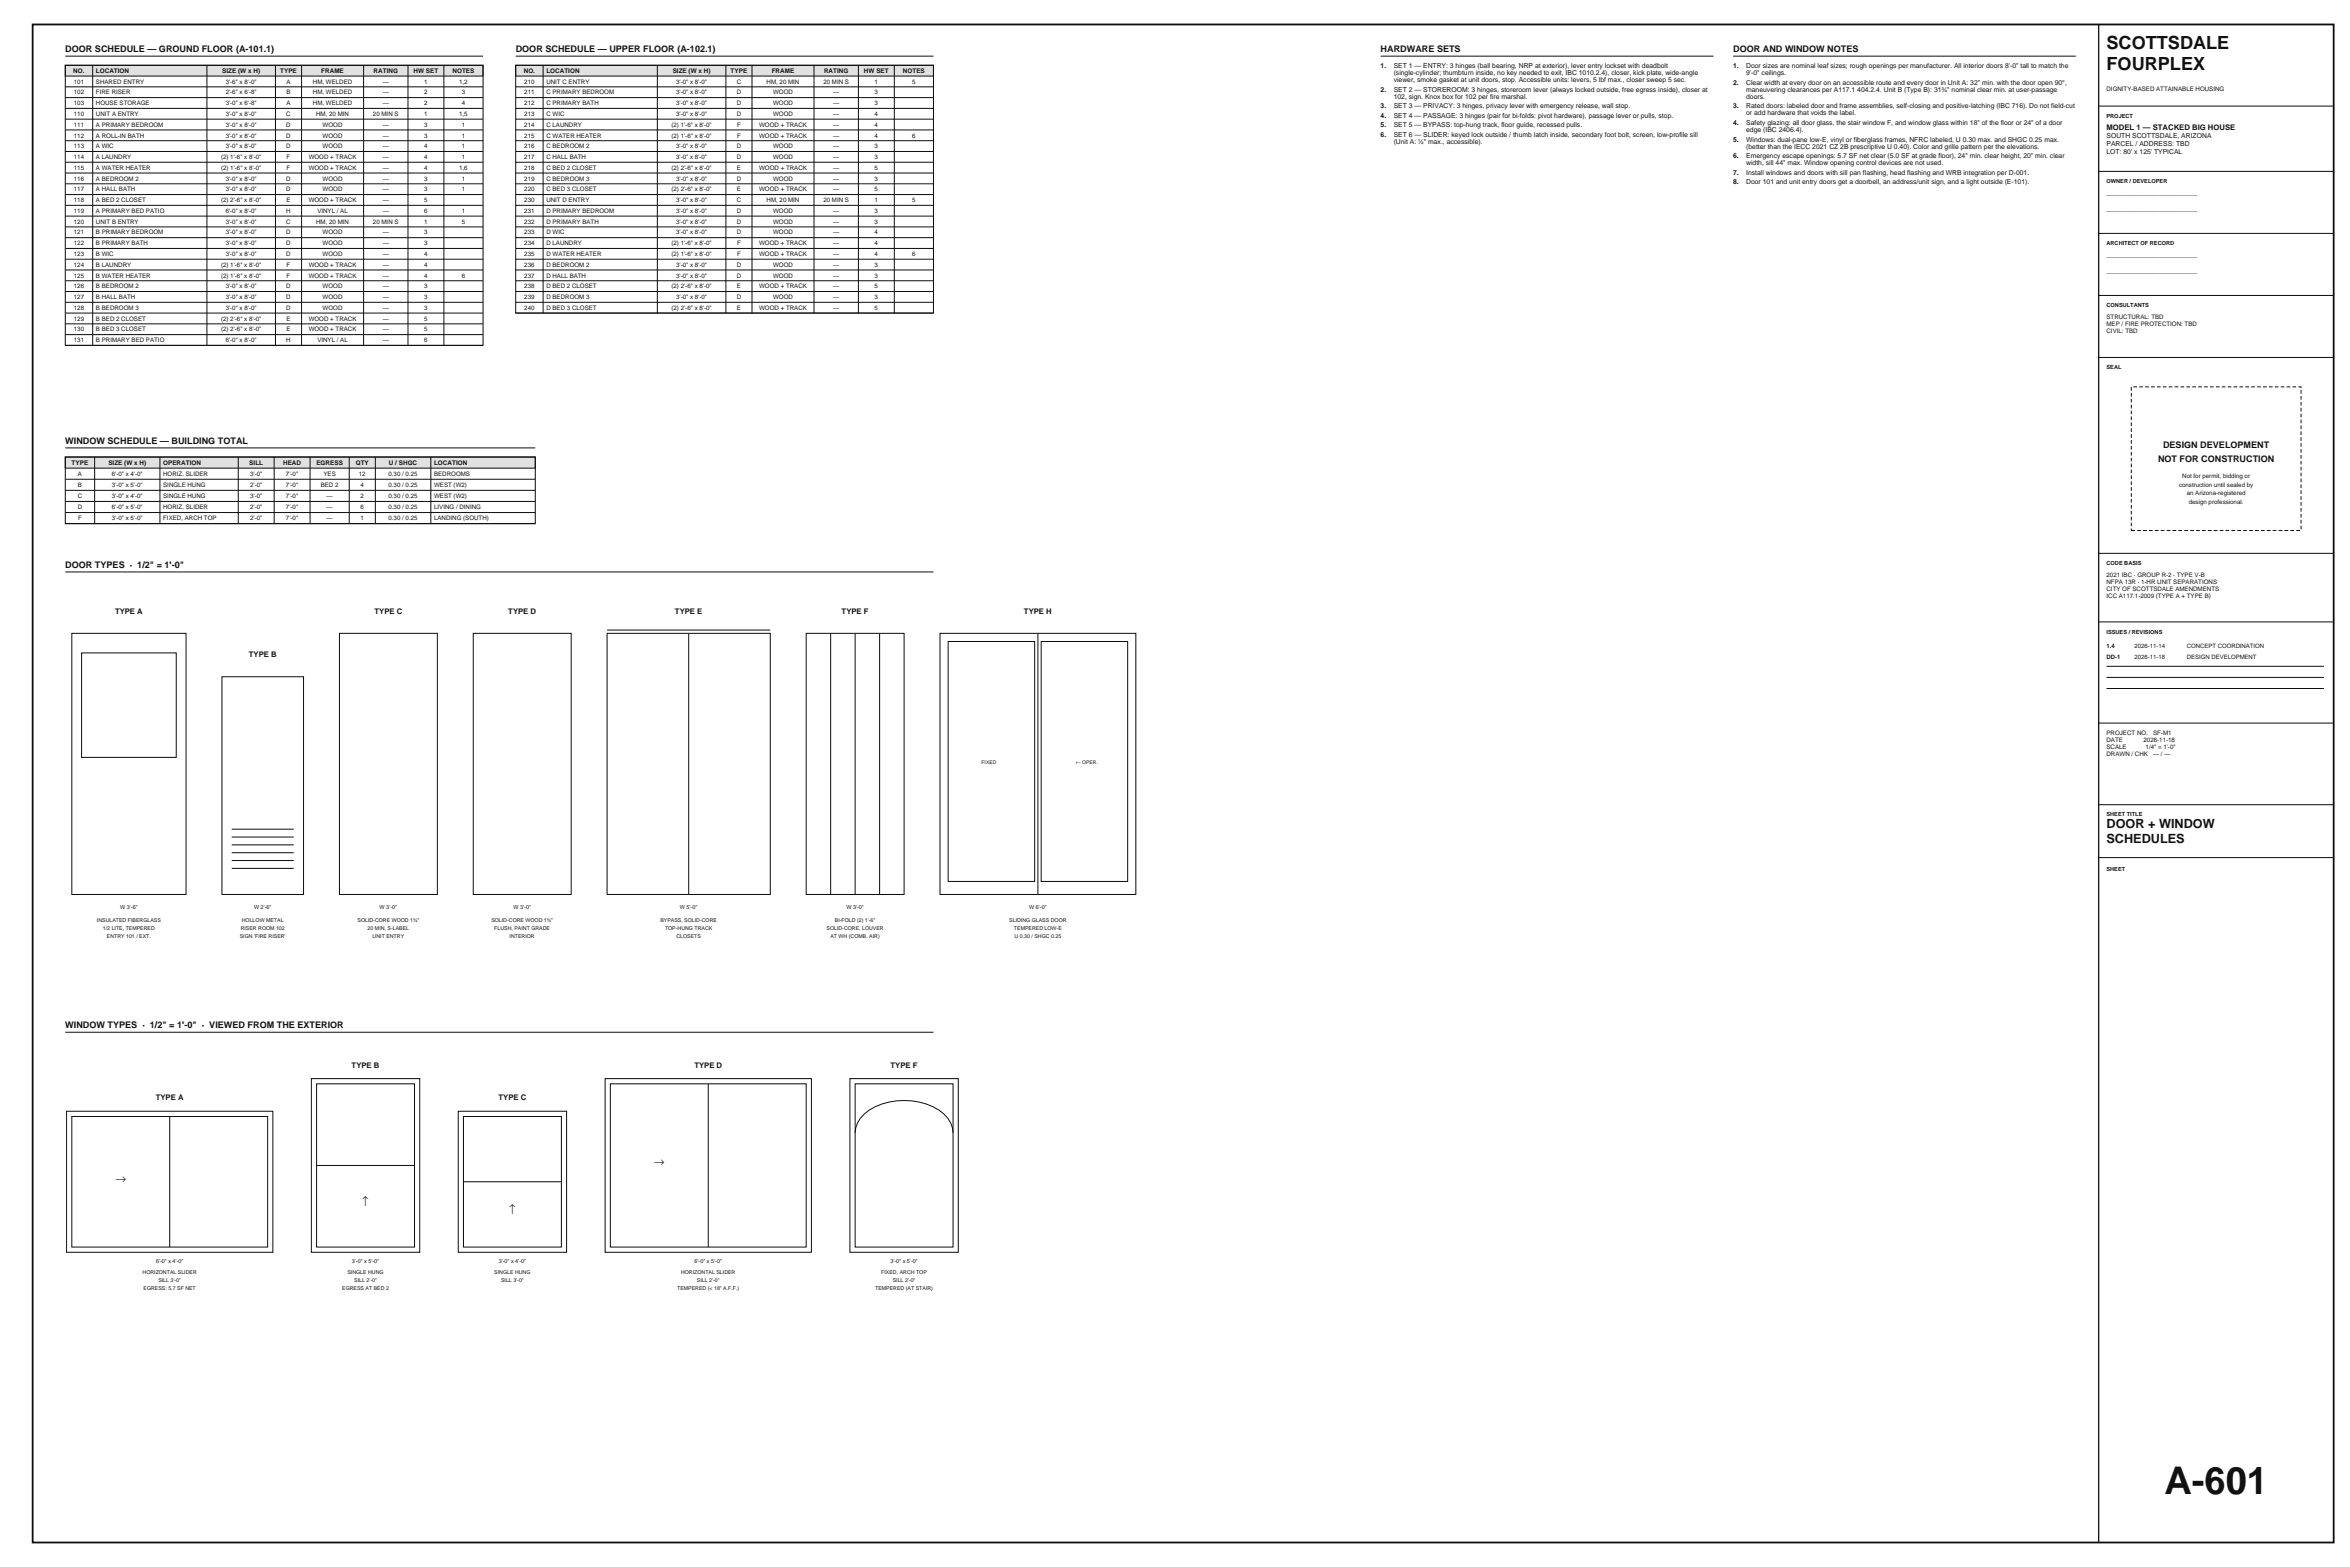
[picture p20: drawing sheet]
<svg xmlns="http://www.w3.org/2000/svg" width="914mm" height="610mm" viewBox="0 0 914 610" stroke-linecap="round" stroke-linejoin="round" font-family="sans-serif">
<defs><g id="words">
<text font-size="14.8" fill="#121212" x="842.2" y="581">A-601</text>
<g font-size="7.1" fill="#121212">
<text x="819.7" y="19">SCOTTSDALE</text>
<text x="819.7" y="27.1">FOURPLEX</text>
</g>
<g font-size="4.9" fill="#121212">
<text x="819.7" y="322.2">DOOR + WINDOW</text>
<text x="819.7" y="327.9">SCHEDULES</text>
</g>
<g font-size="4.2" fill="#121212">
<text x="254.5" y="453.4">→</text>
<text x="44.9" y="459.7">→</text>
<text x="141" y="469.3">↑</text>
<text x="198.1" y="472.4">↑</text>
</g>
<g font-size="3.5" fill="#121212">
<text x="25.4" y="20.3">DOOR SCHEDULE — GROUND FLOOR (A-101.1)</text>
<text x="200.7" y="20.3">DOOR SCHEDULE — UPPER FLOOR (A-102.1)</text>
<text x="537.2" y="20.3">HARDWARE SETS</text>
<text x="674.4" y="20.3">DOOR AND WINDOW NOTES</text>
<text x="25.4" y="172.7">WINDOW SCHEDULE — BUILDING TOTAL</text>
<text x="839.7" y="179.7">NOT FOR CONSTRUCTION</text>
<text x="841.7" y="174.1">DESIGN DEVELOPMENT</text>
<text x="25.4" y="221">DOOR TYPES · 1/2&quot; = 1'-0&quot;</text>
<text x="25.4" y="400">WINDOW TYPES · 1/2&quot; = 1'-0&quot; · VIEWED FROM THE EXTERIOR</text>
</g>
<g font-size="3" fill="#121212">
<text x="819.7" y="50.4">MODEL 1 — STACKED BIG HOUSE</text>
<text x="44.7" y="238.8">TYPE A</text>
<text x="145.7" y="238.8">TYPE C</text>
<text x="197.8" y="238.8">TYPE D</text>
<text x="262.6" y="238.8">TYPE E</text>
<text x="327.5" y="238.8">TYPE F</text>
<text x="398.4" y="238.8">TYPE H</text>
<text x="96.8" y="255.7">TYPE B</text>
<text x="136.8" y="415.3">TYPE B</text>
<text x="270.2" y="415.3">TYPE D</text>
<text x="346.5" y="415.3">TYPE F</text>
<text x="60.6" y="428">TYPE A</text>
<text x="194" y="428">TYPE C</text>
</g>
<g font-size="2.6" fill="#121212">
<text x="537.2" y="26.4">1.</text>
<text x="542.3" y="26.4">SET 1 — ENTRY: 3 hinges (ball bearing, NRP at exterior), lever entry lockset with deadbolt</text>
<text x="542.3" y="29.2">(single-cylinder; thumbturn inside, no key needed to exit, IBC 1010.2.4), closer, kick plate, wide-angle</text>
<text x="674.4" y="26.4">1.</text>
<text x="679.4" y="26.4">Door sizes are nominal leaf sizes; rough openings per manufacturer. All interior doors 8'-0&quot; tall to match the</text>
<text x="679.4" y="29.2">9'-0&quot; ceilings.</text>
<text x="537.2" y="35.7">2.</text>
<text x="542.3" y="31.9">viewer, smoke gasket at unit doors, stop. Accessible units: levers, 5 lbf max., closer sweep 5 sec.</text>
<text x="542.3" y="35.7">SET 2 — STOREROOM: 3 hinges, storeroom lever (always locked outside, free egress inside), closer at</text>
<text x="674.4" y="32.9">2.</text>
<text x="679.4" y="32.9">Clear width at every door on an accessible route and every door in Unit A: 32&quot; min. with the door open 90°,</text>
<text x="679.4" y="35.7">maneuvering clearances per A117.1 404.2.4. Unit B (Type B): 31¾&quot; nominal clear min. at user-passage</text>
<text x="542.3" y="38.4">102, sign. Knox box for 102 per fire marshal.</text>
<text x="679.4" y="38.4">doors.</text>
<text x="537.2" y="42.1">3.</text>
<text x="537.2" y="45.8">4.</text>
<text x="542.3" y="42.1">SET 3 — PRIVACY: 3 hinges, privacy lever with emergency release, wall stop.</text>
<text x="542.3" y="45.8">SET 4 — PASSAGE: 3 hinges (pair for bi-folds: pivot hardware), passage lever or pulls, stop.</text>
<text x="674.4" y="42.1">3.</text>
<text x="679.4" y="42.1">Rated doors: labeled door and frame assemblies, self-closing and positive-latching (IBC 716). Do not field-cut</text>
<text x="679.4" y="44.9">or add hardware that voids the label.</text>
<text x="537.2" y="49.6">5.</text>
<text x="537.2" y="53.3">6.</text>
<text x="542.3" y="49.6">SET 5 — BYPASS: top-hung track, floor guide, recessed pulls.</text>
<text x="542.3" y="53.3">SET 6 — SLIDER: keyed lock outside / thumb latch inside, secondary foot bolt, screen, low-profile sill</text>
<text x="674.4" y="48.6">4.</text>
<text x="679.4" y="48.6">Safety glazing: all door glass, the stair window F, and window glass within 18&quot; of the floor or 24&quot; of a door</text>
<text x="679.4" y="51.4">edge (IBC 2406.4).</text>
<text x="819.7" y="53.9">SOUTH SCOTTSDALE, ARIZONA</text>
<text x="542.3" y="56">(Unit A: ½&quot; max., accessible).</text>
<text x="674.4" y="55.1">5.</text>
<text x="679.4" y="55.1">Windows: dual-pane low-E, vinyl or fiberglass frames, NFRC labeled, U 0.30 max. and SHGC 0.25 max.</text>
<text x="679.4" y="57.8">(better than the IECC 2021 CZ 2B prescriptive U 0.40). Color and grille pattern per the elevations.</text>
<text x="819.7" y="56.9">PARCEL / ADDRESS: TBD</text>
<text x="819.7" y="60">LOT: 80' x 125' TYPICAL</text>
<text x="674.4" y="61.6">6.</text>
<text x="679.4" y="61.6">Emergency escape openings: 5.7 SF net clear (5.0 SF at grade floor), 24&quot; min. clear height, 20&quot; min. clear</text>
<text x="679.4" y="64.3">width, sill 44&quot; max. Window opening control devices are not used.</text>
<text x="674.4" y="68">7.</text>
<text x="674.4" y="71.8">8.</text>
<text x="679.4" y="68">Install windows and doors with sill pan flashing, head flashing and WRB integration per D-001.</text>
<text x="679.4" y="71.8">Door 101 and unit entry doors get a doorbell, an address/unit sign, and a light outside (E-101).</text>
<text x="819.7" y="75.8">________________________</text>
<text x="819.7" y="81.9">________________________</text>
<text x="819.7" y="99.9">________________________</text>
<text x="819.7" y="106">________________________</text>
</g>
<g font-size="2.5" fill="#121212">
<text x="28.5" y="28.4">NO.</text>
<text x="37.3" y="28.4">LOCATION</text>
<text x="86.5" y="28.4">SIZE (W x H)</text>
<text x="109" y="28.4">TYPE</text>
<text x="125" y="28.4">FRAME</text>
<text x="145.4" y="28.4">RATING</text>
<text x="160.9" y="28.4">HW SET</text>
<text x="176.1" y="28.4">NOTES</text>
<text x="203.8" y="28.4">NO.</text>
<text x="212.6" y="28.4">LOCATION</text>
<text x="261.8" y="28.4">SIZE (W x H)</text>
<text x="284.3" y="28.4">TYPE</text>
<text x="300.3" y="28.4">FRAME</text>
<text x="320.6" y="28.4">RATING</text>
<text x="336.2" y="28.4">HW SET</text>
<text x="351.3" y="28.4">NOTES</text>
<text x="27.9" y="180.9">TYPE</text>
<text x="42.2" y="180.9">SIZE (W x H)</text>
<text x="63.5" y="180.9">OPERATION</text>
<text x="97" y="180.9">SILL</text>
<text x="110.2" y="180.9">HEAD</text>
<text x="123.1" y="180.9">EGRESS</text>
<text x="138.4" y="180.9">QTY</text>
<text x="151.3" y="180.9">U / SHGC</text>
<text x="168.9" y="180.9">LOCATION</text>
</g>
<g font-size="2.4" fill="#121212">
<text x="28.7" y="32.6">101</text>
<text x="37.3" y="32.6">SHARED ENTRY</text>
<text x="87.8" y="32.6">3'-6&quot; x 8'-0&quot;</text>
<text x="111.5" y="32.6">A</text>
<text x="121.7" y="32.6">HM, WELDED</text>
<text x="148.9" y="32.6">—</text>
<text x="165.1" y="32.6">1</text>
<text x="178.7" y="32.6">1,2</text>
<text x="204" y="32.6">210</text>
<text x="212.6" y="32.6">UNIT C ENTRY</text>
<text x="263.1" y="32.6">3'-0&quot; x 8'-0&quot;</text>
<text x="286.7" y="32.6">C</text>
<text x="298.3" y="32.6">HM, 20 MIN</text>
<text x="320.4" y="32.6">20 MIN S</text>
<text x="340.3" y="32.6">1</text>
<text x="354.9" y="32.6">5</text>
<text x="819.7" y="35.2">DIGNITY-BASED ATTAINABLE HOUSING</text>
<text x="28.7" y="36.7">102</text>
<text x="28.7" y="40.9">103</text>
<text x="37.3" y="36.7">FIRE RISER</text>
<text x="37.3" y="40.9">HOUSE STORAGE</text>
<text x="87.8" y="36.7">2'-6&quot; x 6'-8&quot;</text>
<text x="87.8" y="40.9">3'-0&quot; x 6'-8&quot;</text>
<text x="111.5" y="36.7">B</text>
<text x="111.5" y="40.9">A</text>
<text x="121.7" y="36.7">HM, WELDED</text>
<text x="121.7" y="40.9">HM, WELDED</text>
<text x="148.9" y="36.7">—</text>
<text x="148.9" y="40.9">—</text>
<text x="165.1" y="36.7">2</text>
<text x="165.1" y="40.9">2</text>
<text x="179.7" y="36.7">3</text>
<text x="179.7" y="40.9">4</text>
<text x="204" y="36.7">211</text>
<text x="204" y="40.9">212</text>
<text x="212.6" y="36.7">C PRIMARY BEDROOM</text>
<text x="212.6" y="40.9">C PRIMARY BATH</text>
<text x="263.1" y="36.7">3'-0&quot; x 8'-0&quot;</text>
<text x="263.1" y="40.9">3'-0&quot; x 8'-0&quot;</text>
<text x="286.7" y="36.7">D</text>
<text x="286.7" y="40.9">D</text>
<text x="300.8" y="36.7">WOOD</text>
<text x="300.8" y="40.9">WOOD</text>
<text x="324.2" y="36.7">—</text>
<text x="324.2" y="40.9">—</text>
<text x="340.3" y="36.7">3</text>
<text x="340.3" y="40.9">3</text>
<text x="28.7" y="45.1">110</text>
<text x="37.3" y="45.1">UNIT A ENTRY</text>
<text x="87.8" y="45.1">3'-0&quot; x 8'-0&quot;</text>
<text x="111.4" y="45.1">C</text>
<text x="123" y="45.1">HM, 20 MIN</text>
<text x="145.1" y="45.1">20 MIN S</text>
<text x="165.1" y="45.1">1</text>
<text x="178.7" y="45.1">1,5</text>
<text x="204" y="45.1">213</text>
<text x="212.6" y="45.1">C WIC</text>
<text x="263.1" y="45.1">3'-0&quot; x 8'-0&quot;</text>
<text x="286.7" y="45.1">D</text>
<text x="300.8" y="45.1">WOOD</text>
<text x="324.2" y="45.1">—</text>
<text x="340.3" y="45.1">4</text>
<text x="28.7" y="49.3">111</text>
<text x="28.7" y="53.5">112</text>
<text x="37.3" y="49.3">A PRIMARY BEDROOM</text>
<text x="37.3" y="53.5">A ROLL-IN BATH</text>
<text x="87.8" y="49.3">3'-0&quot; x 8'-0&quot;</text>
<text x="87.8" y="53.5">3'-0&quot; x 8'-0&quot;</text>
<text x="111.4" y="49.3">D</text>
<text x="111.4" y="53.5">D</text>
<text x="125.5" y="49.3">WOOD</text>
<text x="125.5" y="53.5">WOOD</text>
<text x="148.9" y="49.3">—</text>
<text x="148.9" y="53.5">—</text>
<text x="165.1" y="49.3">3</text>
<text x="165.1" y="53.5">3</text>
<text x="179.7" y="49.3">1</text>
<text x="179.7" y="53.5">1</text>
<text x="204" y="49.3">214</text>
<text x="204" y="53.5">215</text>
<text x="212.6" y="49.3">C LAUNDRY</text>
<text x="212.6" y="53.5">C WATER HEATER</text>
<text x="261.3" y="49.3">(2) 1'-6&quot; x 8'-0&quot;</text>
<text x="261.3" y="53.5">(2) 1'-6&quot; x 8'-0&quot;</text>
<text x="286.8" y="49.3">F</text>
<text x="286.8" y="53.5">F</text>
<text x="295.4" y="49.3">WOOD + TRACK</text>
<text x="295.4" y="53.5">WOOD + TRACK</text>
<text x="324.2" y="49.3">—</text>
<text x="324.2" y="53.5">—</text>
<text x="340.3" y="49.3">4</text>
<text x="340.3" y="53.5">4</text>
<text x="354.9" y="53.5">6</text>
<text x="28.7" y="57.7">113</text>
<text x="37.3" y="57.7">A WIC</text>
<text x="87.8" y="57.7">3'-0&quot; x 8'-0&quot;</text>
<text x="111.4" y="57.7">D</text>
<text x="125.5" y="57.7">WOOD</text>
<text x="148.9" y="57.7">—</text>
<text x="165.1" y="57.7">4</text>
<text x="179.7" y="57.7">1</text>
<text x="204" y="57.7">216</text>
<text x="212.6" y="57.7">C BEDROOM 2</text>
<text x="263.1" y="57.7">3'-0&quot; x 8'-0&quot;</text>
<text x="286.7" y="57.7">D</text>
<text x="300.8" y="57.7">WOOD</text>
<text x="324.2" y="57.7">—</text>
<text x="340.3" y="57.7">3</text>
<text x="28.7" y="61.9">114</text>
<text x="37.3" y="61.9">A LAUNDRY</text>
<text x="86" y="61.9">(2) 1'-6&quot; x 8'-0&quot;</text>
<text x="111.5" y="61.9">F</text>
<text x="120.1" y="61.9">WOOD + TRACK</text>
<text x="148.9" y="61.9">—</text>
<text x="165.1" y="61.9">4</text>
<text x="179.7" y="61.9">1</text>
<text x="204" y="61.9">217</text>
<text x="212.6" y="61.9">C HALL BATH</text>
<text x="263.1" y="61.9">3'-0&quot; x 8'-0&quot;</text>
<text x="286.7" y="61.9">D</text>
<text x="300.8" y="61.9">WOOD</text>
<text x="324.2" y="61.9">—</text>
<text x="340.3" y="61.9">3</text>
<text x="28.7" y="66.1">115</text>
<text x="28.7" y="70.3">116</text>
<text x="37.3" y="66.1">A WATER HEATER</text>
<text x="37.3" y="70.3">A BEDROOM 2</text>
<text x="86" y="66.1">(2) 1'-6&quot; x 8'-0&quot;</text>
<text x="87.8" y="70.3">3'-0&quot; x 8'-0&quot;</text>
<text x="111.4" y="70.3">D</text>
<text x="111.5" y="66.1">F</text>
<text x="120.1" y="66.1">WOOD + TRACK</text>
<text x="125.5" y="70.3">WOOD</text>
<text x="148.9" y="66.1">—</text>
<text x="148.9" y="70.3">—</text>
<text x="165.1" y="66.1">4</text>
<text x="165.1" y="70.3">3</text>
<text x="178.7" y="66.1">1,6</text>
<text x="179.7" y="70.3">1</text>
<text x="204" y="66.1">218</text>
<text x="204" y="70.3">219</text>
<text x="212.6" y="66.1">C BED 2 CLOSET</text>
<text x="212.6" y="70.3">C BEDROOM 3</text>
<text x="261.3" y="66.1">(2) 2'-6&quot; x 8'-0&quot;</text>
<text x="263.1" y="70.3">3'-0&quot; x 8'-0&quot;</text>
<text x="286.7" y="70.3">D</text>
<text x="286.7" y="66.1">E</text>
<text x="295.4" y="66.1">WOOD + TRACK</text>
<text x="300.8" y="70.3">WOOD</text>
<text x="324.2" y="66.1">—</text>
<text x="324.2" y="70.3">—</text>
<text x="340.3" y="66.1">5</text>
<text x="340.3" y="70.3">3</text>
<text x="28.7" y="74.5">117</text>
<text x="37.3" y="74.5">A HALL BATH</text>
<text x="87.8" y="74.5">3'-0&quot; x 8'-0&quot;</text>
<text x="111.4" y="74.5">D</text>
<text x="125.5" y="74.5">WOOD</text>
<text x="148.9" y="74.5">—</text>
<text x="165.1" y="74.5">3</text>
<text x="179.7" y="74.5">1</text>
<text x="204" y="74.5">220</text>
<text x="212.6" y="74.5">C BED 3 CLOSET</text>
<text x="261.3" y="74.5">(2) 2'-6&quot; x 8'-0&quot;</text>
<text x="286.7" y="74.5">E</text>
<text x="295.4" y="74.5">WOOD + TRACK</text>
<text x="324.2" y="74.5">—</text>
<text x="340.3" y="74.5">5</text>
<text x="28.7" y="78.7">118</text>
<text x="28.7" y="82.8">119</text>
<text x="37.3" y="78.7">A BED 2 CLOSET</text>
<text x="37.3" y="82.8">A PRIMARY BED PATIO</text>
<text x="86" y="78.7">(2) 2'-6&quot; x 8'-0&quot;</text>
<text x="87.8" y="82.8">6'-0&quot; x 8'-0&quot;</text>
<text x="111.4" y="82.8">H</text>
<text x="111.5" y="78.7">E</text>
<text x="120.1" y="78.7">WOOD + TRACK</text>
<text x="123.5" y="82.8">VINYL / AL</text>
<text x="148.9" y="78.7">—</text>
<text x="148.9" y="82.8">—</text>
<text x="165.1" y="78.7">5</text>
<text x="165.1" y="82.8">6</text>
<text x="179.7" y="82.8">1</text>
<text x="204" y="78.7">230</text>
<text x="204" y="82.8">231</text>
<text x="212.6" y="78.7">UNIT D ENTRY</text>
<text x="212.6" y="82.8">D PRIMARY BEDROOM</text>
<text x="263.1" y="78.7">3'-0&quot; x 8'-0&quot;</text>
<text x="263.1" y="82.8">3'-0&quot; x 8'-0&quot;</text>
<text x="286.7" y="78.7">C</text>
<text x="286.7" y="82.8">D</text>
<text x="298.3" y="78.7">HM, 20 MIN</text>
<text x="300.8" y="82.8">WOOD</text>
<text x="320.4" y="78.7">20 MIN S</text>
<text x="324.2" y="82.8">—</text>
<text x="340.3" y="78.7">1</text>
<text x="340.3" y="82.8">3</text>
<text x="354.9" y="78.7">5</text>
<text x="28.7" y="87">120</text>
<text x="37.3" y="87">UNIT B ENTRY</text>
<text x="87.8" y="87">3'-0&quot; x 8'-0&quot;</text>
<text x="111.4" y="87">C</text>
<text x="123" y="87">HM, 20 MIN</text>
<text x="145.1" y="87">20 MIN S</text>
<text x="165.1" y="87">1</text>
<text x="179.7" y="87">5</text>
<text x="204" y="87">232</text>
<text x="212.6" y="87">D PRIMARY BATH</text>
<text x="263.1" y="87">3'-0&quot; x 8'-0&quot;</text>
<text x="286.7" y="87">D</text>
<text x="300.8" y="87">WOOD</text>
<text x="324.2" y="87">—</text>
<text x="340.3" y="87">3</text>
<text x="28.7" y="91.2">121</text>
<text x="28.7" y="95.4">122</text>
<text x="37.3" y="91.2">B PRIMARY BEDROOM</text>
<text x="37.3" y="95.4">B PRIMARY BATH</text>
<text x="87.8" y="91.2">3'-0&quot; x 8'-0&quot;</text>
<text x="87.8" y="95.4">3'-0&quot; x 8'-0&quot;</text>
<text x="111.4" y="91.2">D</text>
<text x="111.4" y="95.4">D</text>
<text x="125.5" y="91.2">WOOD</text>
<text x="125.5" y="95.4">WOOD</text>
<text x="148.9" y="91.2">—</text>
<text x="148.9" y="95.4">—</text>
<text x="165.1" y="91.2">3</text>
<text x="165.1" y="95.4">3</text>
<text x="204" y="91.2">233</text>
<text x="204" y="95.4">234</text>
<text x="212.6" y="91.2">D WIC</text>
<text x="212.6" y="95.4">D LAUNDRY</text>
<text x="261.3" y="95.4">(2) 1'-6&quot; x 8'-0&quot;</text>
<text x="263.1" y="91.2">3'-0&quot; x 8'-0&quot;</text>
<text x="286.7" y="91.2">D</text>
<text x="286.8" y="95.4">F</text>
<text x="295.4" y="95.4">WOOD + TRACK</text>
<text x="300.8" y="91.2">WOOD</text>
<text x="324.2" y="91.2">—</text>
<text x="324.2" y="95.4">—</text>
<text x="340.3" y="91.2">4</text>
<text x="340.3" y="95.4">4</text>
<text x="28.7" y="99.6">123</text>
<text x="37.3" y="99.6">B WIC</text>
<text x="87.8" y="99.6">3'-0&quot; x 8'-0&quot;</text>
<text x="111.4" y="99.6">D</text>
<text x="125.5" y="99.6">WOOD</text>
<text x="148.9" y="99.6">—</text>
<text x="165.1" y="99.6">4</text>
<text x="204" y="99.6">235</text>
<text x="212.6" y="99.6">D WATER HEATER</text>
<text x="261.3" y="99.6">(2) 1'-6&quot; x 8'-0&quot;</text>
<text x="286.8" y="99.6">F</text>
<text x="295.4" y="99.6">WOOD + TRACK</text>
<text x="324.2" y="99.6">—</text>
<text x="340.3" y="99.6">4</text>
<text x="354.9" y="99.6">6</text>
<text x="28.7" y="103.8">124</text>
<text x="28.7" y="108">125</text>
<text x="37.3" y="103.8">B LAUNDRY</text>
<text x="37.3" y="108">B WATER HEATER</text>
<text x="86" y="103.8">(2) 1'-6&quot; x 8'-0&quot;</text>
<text x="86" y="108">(2) 1'-6&quot; x 8'-0&quot;</text>
<text x="111.5" y="103.8">F</text>
<text x="111.5" y="108">F</text>
<text x="120.1" y="103.8">WOOD + TRACK</text>
<text x="120.1" y="108">WOOD + TRACK</text>
<text x="148.9" y="103.8">—</text>
<text x="148.9" y="108">—</text>
<text x="165.1" y="103.8">4</text>
<text x="165.1" y="108">4</text>
<text x="179.7" y="108">6</text>
<text x="204" y="103.8">236</text>
<text x="204" y="108">237</text>
<text x="212.6" y="103.8">D BEDROOM 2</text>
<text x="212.6" y="108">D HALL BATH</text>
<text x="263.1" y="103.8">3'-0&quot; x 8'-0&quot;</text>
<text x="263.1" y="108">3'-0&quot; x 8'-0&quot;</text>
<text x="286.7" y="103.8">D</text>
<text x="286.7" y="108">D</text>
<text x="300.8" y="103.8">WOOD</text>
<text x="300.8" y="108">WOOD</text>
<text x="324.2" y="103.8">—</text>
<text x="324.2" y="108">—</text>
<text x="340.3" y="103.8">3</text>
<text x="340.3" y="108">3</text>
<text x="28.7" y="112.2">126</text>
<text x="37.3" y="112.2">B BEDROOM 2</text>
<text x="87.8" y="112.2">3'-0&quot; x 8'-0&quot;</text>
<text x="111.4" y="112.2">D</text>
<text x="125.5" y="112.2">WOOD</text>
<text x="148.9" y="112.2">—</text>
<text x="165.1" y="112.2">3</text>
<text x="204" y="112.2">238</text>
<text x="212.6" y="112.2">D BED 2 CLOSET</text>
<text x="261.3" y="112.2">(2) 2'-6&quot; x 8'-0&quot;</text>
<text x="286.7" y="112.2">E</text>
<text x="295.4" y="112.2">WOOD + TRACK</text>
<text x="324.2" y="112.2">—</text>
<text x="340.3" y="112.2">5</text>
<text x="28.7" y="116.4">127</text>
<text x="37.3" y="116.4">B HALL BATH</text>
<text x="87.8" y="116.4">3'-0&quot; x 8'-0&quot;</text>
<text x="111.4" y="116.4">D</text>
<text x="125.5" y="116.4">WOOD</text>
<text x="148.9" y="116.4">—</text>
<text x="165.1" y="116.4">3</text>
<text x="204" y="116.4">239</text>
<text x="212.6" y="116.4">D BEDROOM 3</text>
<text x="263.1" y="116.4">3'-0&quot; x 8'-0&quot;</text>
<text x="286.7" y="116.4">D</text>
<text x="300.8" y="116.4">WOOD</text>
<text x="324.2" y="116.4">—</text>
<text x="340.3" y="116.4">3</text>
<text x="28.7" y="120.6">128</text>
<text x="28.7" y="124.8">129</text>
<text x="37.3" y="120.6">B BEDROOM 3</text>
<text x="37.3" y="124.8">B BED 2 CLOSET</text>
<text x="86" y="124.8">(2) 2'-6&quot; x 8'-0&quot;</text>
<text x="87.8" y="120.6">3'-0&quot; x 8'-0&quot;</text>
<text x="111.4" y="120.6">D</text>
<text x="111.5" y="124.8">E</text>
<text x="120.1" y="124.8">WOOD + TRACK</text>
<text x="125.5" y="120.6">WOOD</text>
<text x="148.9" y="120.6">—</text>
<text x="148.9" y="124.8">—</text>
<text x="165.1" y="120.6">3</text>
<text x="165.1" y="124.8">5</text>
<text x="204" y="120.6">240</text>
<text x="212.6" y="120.6">D BED 3 CLOSET</text>
<text x="261.3" y="120.6">(2) 2'-6&quot; x 8'-0&quot;</text>
<text x="286.7" y="120.6">E</text>
<text x="295.4" y="120.6">WOOD + TRACK</text>
<text x="324.2" y="120.6">—</text>
<text x="340.3" y="120.6">5</text>
<text x="819.7" y="124.1">STRUCTURAL: TBD</text>
<text x="28.7" y="128.9">130</text>
<text x="37.3" y="128.9">B BED 3 CLOSET</text>
<text x="86" y="128.9">(2) 2'-6&quot; x 8'-0&quot;</text>
<text x="111.5" y="128.9">E</text>
<text x="120.1" y="128.9">WOOD + TRACK</text>
<text x="148.9" y="128.9">—</text>
<text x="165.1" y="128.9">5</text>
<text x="819.7" y="126.8">MEP / FIRE PROTECTION: TBD</text>
<text x="819.7" y="129.6">CIVIL: TBD</text>
<text x="28.7" y="133.1">131</text>
<text x="37.3" y="133.1">B PRIMARY BED PATIO</text>
<text x="87.8" y="133.1">6'-0&quot; x 8'-0&quot;</text>
<text x="111.4" y="133.1">H</text>
<text x="123.5" y="133.1">VINYL / AL</text>
<text x="148.9" y="133.1">—</text>
<text x="165.1" y="133.1">6</text>
<text x="30.3" y="185.1">A</text>
<text x="43.5" y="185.1">6'-0&quot; x 4'-0&quot;</text>
<text x="63.5" y="185.1">HORIZ. SLIDER</text>
<text x="97.3" y="185.1">3'-0&quot;</text>
<text x="111.3" y="185.1">7'-0&quot;</text>
<text x="125.9" y="185.1">YES</text>
<text x="139.6" y="185.1">12</text>
<text x="151.2" y="185.1">0.30 / 0.25</text>
<text x="168.9" y="185.1">BEDROOMS</text>
<text x="30.3" y="189.5">B</text>
<text x="43.5" y="189.5">3'-0&quot; x 5'-0&quot;</text>
<text x="63.5" y="189.5">SINGLE HUNG</text>
<text x="97.3" y="189.5">2'-0&quot;</text>
<text x="111.3" y="189.5">7'-0&quot;</text>
<text x="124.8" y="189.5">BED 2</text>
<text x="140.3" y="189.5">4</text>
<text x="151.2" y="189.5">0.30 / 0.25</text>
<text x="168.9" y="189.5">WEST (W2)</text>
<text x="847.9" y="189.4">construction until sealed by</text>
<text x="849.1" y="186.1">Not for permit, bidding or</text>
<text x="30.2" y="193.8">C</text>
<text x="43.5" y="193.8">3'-0&quot; x 4'-0&quot;</text>
<text x="63.5" y="193.8">SINGLE HUNG</text>
<text x="97.3" y="193.8">3'-0&quot;</text>
<text x="111.3" y="193.8">7'-0&quot;</text>
<text x="127.1" y="193.8">—</text>
<text x="140.3" y="193.8">2</text>
<text x="151.2" y="193.8">0.30 / 0.25</text>
<text x="168.9" y="193.8">WEST (W2)</text>
<text x="850.9" y="192.7">an Arizona-registered</text>
<text x="851.7" y="196">design professional.</text>
<text x="30.2" y="198.1">D</text>
<text x="30.4" y="202.4">F</text>
<text x="43.5" y="198.1">6'-0&quot; x 5'-0&quot;</text>
<text x="43.5" y="202.4">3'-0&quot; x 5'-0&quot;</text>
<text x="63.5" y="198.1">HORIZ. SLIDER</text>
<text x="63.5" y="202.4">FIXED, ARCH TOP</text>
<text x="97.3" y="198.1">2'-0&quot;</text>
<text x="97.3" y="202.4">2'-0&quot;</text>
<text x="111.3" y="198.1">7'-0&quot;</text>
<text x="111.3" y="202.4">7'-0&quot;</text>
<text x="127.1" y="198.1">—</text>
<text x="127.1" y="202.4">—</text>
<text x="140.3" y="198.1">6</text>
<text x="140.3" y="202.4">1</text>
<text x="151.2" y="198.1">0.30 / 0.25</text>
<text x="151.2" y="202.4">0.30 / 0.25</text>
<text x="168.9" y="198.1">LIVING / DINING</text>
<text x="168.9" y="202.4">LANDING (SOUTH)</text>
<text x="819.7" y="224.4">2021 IBC · GROUP R-2 · TYPE V-B</text>
<text x="819.7" y="227.2">NFPA 13R · 1-HR UNIT SEPARATIONS</text>
<text x="819.7" y="229.9">CITY OF SCOTTSDALE AMENDMENTS</text>
<text x="819.7" y="232.7">ICC A117.1-2009 (TYPE A + TYPE B)</text>
<text x="819.7" y="285.9">PROJECT NO.</text>
<text x="837.8" y="285.9">SF-M1</text>
<text x="819.7" y="288.6">DATE</text>
<text x="819.7" y="291.4">SCALE</text>
<text x="834.1" y="288.6">2026-11-18</text>
<text x="834.9" y="291.4">1/4&quot; = 1'-0&quot;</text>
<text x="819.7" y="294.2">DRAWN / CHK</text>
<text x="837.8" y="294.2">— / —</text>
</g>
<g font-size="2.3" fill="#121212">
<text x="819.7" y="252.1">1.4</text>
<text x="819.7" y="256.4">DD-1</text>
<text x="830.6" y="252.1">2026-11-14</text>
<text x="830.6" y="256.4">2026-11-18</text>
<text x="850.9" y="252.1">CONCEPT COORDINATION</text>
<text x="850.9" y="256.4">DESIGN DEVELOPMENT</text>
</g>
<g font-size="2.2" fill="#121212">
<text x="819.7" y="45.8">PROJECT</text>
<text x="819.7" y="71.2">OWNER / DEVELOPER</text>
<text x="819.7" y="95.4">ARCHITECT OF RECORD</text>
<text x="819.7" y="119.5">CONSULTANTS</text>
<text x="819.7" y="143.6">SEAL</text>
<text x="819.7" y="219.8">CODE BASIS</text>
<text x="819.7" y="246.5">ISSUES / REVISIONS</text>
<text x="819.7" y="317.6">SHEET TITLE</text>
<text x="819.7" y="338.7">SHEET</text>
</g>
<g font-size="2.1" fill="#121212">
<text x="46.8" y="353.6">W 3'-6&quot;</text>
<text x="98.8" y="353.6">W 2'-6&quot;</text>
<text x="147.7" y="353.6">W 3'-0&quot;</text>
<text x="199.8" y="353.6">W 3'-0&quot;</text>
<text x="264.6" y="353.6">W 5'-0&quot;</text>
<text x="329.3" y="353.6">W 3'-0&quot;</text>
<text x="400.5" y="353.6">W 6'-0&quot;</text>
<text x="60.7" y="491.5">6'-0&quot; x 4'-0&quot;</text>
<text x="136.9" y="491.5">3'-0&quot; x 5'-0&quot;</text>
<text x="194.1" y="491.5">3'-0&quot; x 4'-0&quot;</text>
<text x="270.3" y="491.5">6'-0&quot; x 5'-0&quot;</text>
<text x="346.5" y="491.5">3'-0&quot; x 5'-0&quot;</text>
</g>
<g font-size="2" fill="#121212">
<text x="37.7" y="358.6">INSULATED FIBERGLASS</text>
<text x="94.1" y="358.6">HOLLOW METAL</text>
<text x="139.1" y="358.6">SOLID-CORE WOOD 1¾&quot;</text>
<text x="191.2" y="358.6">SOLID-CORE WOOD 1¾&quot;</text>
<text x="256.9" y="358.6">BYPASS, SOLID-CORE</text>
<text x="324.8" y="358.6">BI-FOLD (2) 1'-6&quot;</text>
<text x="392.7" y="358.6">SLIDING GLASS DOOR</text>
<text x="40" y="361.7">1/2 LITE, TEMPERED</text>
<text x="41.6" y="364.7">ENTRY 101 / EXT.</text>
<text x="93.3" y="364.7">SIGN 'FIRE RISER'</text>
<text x="93.7" y="361.7">RISER ROOM 102</text>
<text x="143.1" y="361.7">20 MIN, S-LABEL</text>
<text x="145" y="364.7">UNIT ENTRY</text>
<text x="192.3" y="361.7">FLUSH, PAINT GRADE</text>
<text x="198.3" y="364.7">INTERIOR</text>
<text x="258.8" y="361.7">TOP-HUNG TRACK</text>
<text x="263.2" y="364.7">CLOSETS</text>
<text x="321.6" y="361.7">SOLID-CORE, LOUVER</text>
<text x="323.1" y="364.7">AT WH (COMB. AIR)</text>
<text x="394.5" y="361.7">TEMPERED LOW-E</text>
<text x="394.8" y="364.7">U 0.30 / SHGC 0.25</text>
<text x="55.5" y="495.8">HORIZONTAL SLIDER</text>
<text x="135.2" y="495.8">SINGLE HUNG</text>
<text x="192.3" y="495.8">SINGLE HUNG</text>
<text x="265" y="495.8">HORIZONTAL SLIDER</text>
<text x="342.9" y="495.8">FIXED, ARCH TOP</text>
<text x="55.9" y="501.9">EGRESS: 5.7 SF NET</text>
<text x="61.6" y="498.9">SILL 3'-0&quot;</text>
<text x="133.1" y="501.9">EGRESS AT BED 2</text>
<text x="137.8" y="498.9">SILL 2'-0&quot;</text>
<text x="195" y="498.9">SILL 3'-0&quot;</text>
<text x="263.5" y="501.9">TEMPERED (&lt; 18&quot; A.F.F.)</text>
<text x="271.2" y="498.9">SILL 2'-0&quot;</text>
<text x="340.5" y="501.9">TEMPERED (AT STAIR)</text>
<text x="347.4" y="498.9">SILL 2'-0&quot;</text>
</g>
<g font-size="1.9" fill="#121212">
<text x="382" y="297.2">FIXED</text>
<text x="418.7" y="297.2">← OPER.</text>
</g>
</g></defs>
<path d="M25.4 21.8h162.6" fill="none" stroke="#0d0d0d" stroke-width=".39"/>
<path d="M25.4 25.4h162.6v4.2h-162.6z" fill-rule="evenodd" fill="#e0e0e0" stroke="#0d0d0d" stroke-width=".39"/>
<g fill="none" stroke="#0d0d0d" stroke-width=".39">
<path d="M25.4 25.4h162.6v109h-162.6zM25.4 33.8h162.6M25.4 38h162.6M36.1 25.4v109M80.5 25.4v109M107.2 25.4v109M117.3 25.4v109M141.5 25.4v109M158.7 25.4v109M172.7 25.4v109M200.7 21.8h162.5M25.4 42.2h162.6"/>
<path d="M25.4 46.4h162.6M25.4 50.5h162.6M25.4 54.7h162.6M25.4 58.9h162.6M25.4 63.1h162.6M25.4 67.3h162.6M25.4 71.5h162.6M25.4 75.7h162.6M25.4 79.9h162.6M25.4 84.1h162.6M25.4 88.3h162.6M25.4 92.5h162.6"/>
<path d="M25.4 96.6h162.6M25.4 100.8h162.6M25.4 105h162.6M25.4 109.2h162.6M25.4 113.4h162.6M25.4 117.6h162.6M25.4 121.8h162.6M25.4 126h162.6M25.4 130.2h162.6M25.4 134.4h162.6"/>
</g>
<path d="M200.7 25.4h162.5v4.2h-162.5z" fill-rule="evenodd" fill="#e0e0e0" stroke="#0d0d0d" stroke-width=".39"/>
<g fill="none" stroke="#0d0d0d" stroke-width=".39">
<path d="M200.7 25.4h162.5v96.4h-162.5zM200.7 33.8h162.5M200.7 38h162.5M211.3 25.4v96.4M255.8 25.4v96.4M282.4 25.4v96.4M292.6 25.4v96.4M316.7 25.4v96.4M334 25.4v96.4M348 25.4v96.4M200.7 42.2h162.5M200.7 46.4h162.5"/>
<path d="M200.7 50.5h162.5M200.7 54.7h162.5M200.7 58.9h162.5M200.7 63.1h162.5M200.7 67.3h162.5M200.7 71.5h162.5M200.7 75.7h162.5M200.7 79.9h162.5M200.7 84.1h162.5M200.7 88.3h162.5M200.7 92.5h162.5M200.7 96.6h162.5"/>
<path d="M200.7 100.8h162.5M200.7 105h162.5M200.7 109.2h162.5M200.7 113.4h162.5M200.7 117.6h162.5M200.7 121.8h162.5M25.4 174.2h182.9"/>
</g>
<path d="M25.4 177.8h182.9v4.3h-182.9z" fill-rule="evenodd" fill="#e0e0e0" stroke="#0d0d0d" stroke-width=".39"/>
<g fill="none" stroke="#0d0d0d" stroke-width=".39">
<path d="M537.2 21.8h129.5M674.4 21.8h133.3M816.6 41.3h91.4M816.6 66.7h91.4M816.6 90.8h91.4M816.6 114.9h91.4M816.6 139.1h91.4M25.4 177.8h182.9v25.9h-182.9zM36.8 177.8v25.9M62.2 177.8v25.9M92.7 177.8v25.9M106.7 177.8v25.9"/>
<path d="M120.6 177.8v25.9M135.9 177.8v25.9M146 177.8v25.9M167.6 177.8v25.9M25.4 186.4h182.9M25.4 190.8h182.9M25.4 195.1h182.9M25.4 199.4h182.9M25.4 203.7h182.9M816.6 215.3h91.4M25.4 222.5h337.8M27.9 246.4h44.5v101.6h-44.5z"/>
<path d="M31.7 254h36.9v40.6h-36.9zM132.1 246.4h38.1v101.6h-38.1zM184.1 246.4h38.1v101.6h-38.1zM236.2 246.4h63.5v101.6h-63.5zM236.2 245.1h63.5M268 246.4v101.6M313.7 246.4h38.1v101.6h-38.1zM323.2 246.4v101.6M332.7 246.4v101.6M342.3 246.4v101.6M365.8 246.4h76.2v101.6h-76.2zM368.9 249.6h33.7v93.3h-33.7z"/>
<path d="M403.9 246.4v101.6M405.1 249.6h33.7v93.3h-33.7zM816.6 241.9h91.4M819.7 259.2h84.5M86.4 263.3h31.7v84.7h-31.7zM819.7 263.5h84.5M819.7 267.8h84.5M816.6 281.3h91.4M816.6 313.1h91.4M90.2 337.8h24.1M90.2 334.8h24.1M90.2 331.7h24.1"/>
<path d="M90.2 328.7h24.1M90.2 325.6h24.1M90.2 322.6h24.1M816.6 333.6h91.4M25.4 401.6h337.8M121.2 419.6h42.1v67.6h-42.1zM235.5 419.6h80.2v67.6h-80.2zM330.7 419.6h42.2v67.6h-42.2zM25.9 432.3h80.3v54.9h-80.3zM27.9 434.3h76.2v50.8h-76.2zM66 434.3v50.8M123.2 421.6h38.1v63.5h-38.1z"/>
<path d="M178.3 432.3h42.2v54.9h-42.2zM180.3 434.3h38.1v50.8h-38.1zM237.5 421.6h76.2v63.5h-76.2zM275.6 421.6v63.5M332.7 421.6h38.1v63.5h-38.1zM123.2 453.4h38.1M180.3 459.7h38.1M332.7 440.7a12 12 0 0 1 7.9-10.2 26 26 0 0 1 26.6 2.8 10.1 10.1 0 0 1 3.6 7.4"/>
</g>
<path d="M12.7 9.5h895.3v590.6h-895.3z" fill="none" stroke="#0d0d0d" stroke-width=".7" stroke-linecap="butt"/>
<path d="M816.6 9.5v590.6" fill="none" stroke="#0d0d0d" stroke-width=".5"/>
<path d="M829.3 150.5h66v55.9h-66z" fill="none" stroke="#0d0d0d" stroke-width=".39" stroke-dasharray="1.4 .9" stroke-linecap="butt"/>
<use href="#words"/>
</svg>
